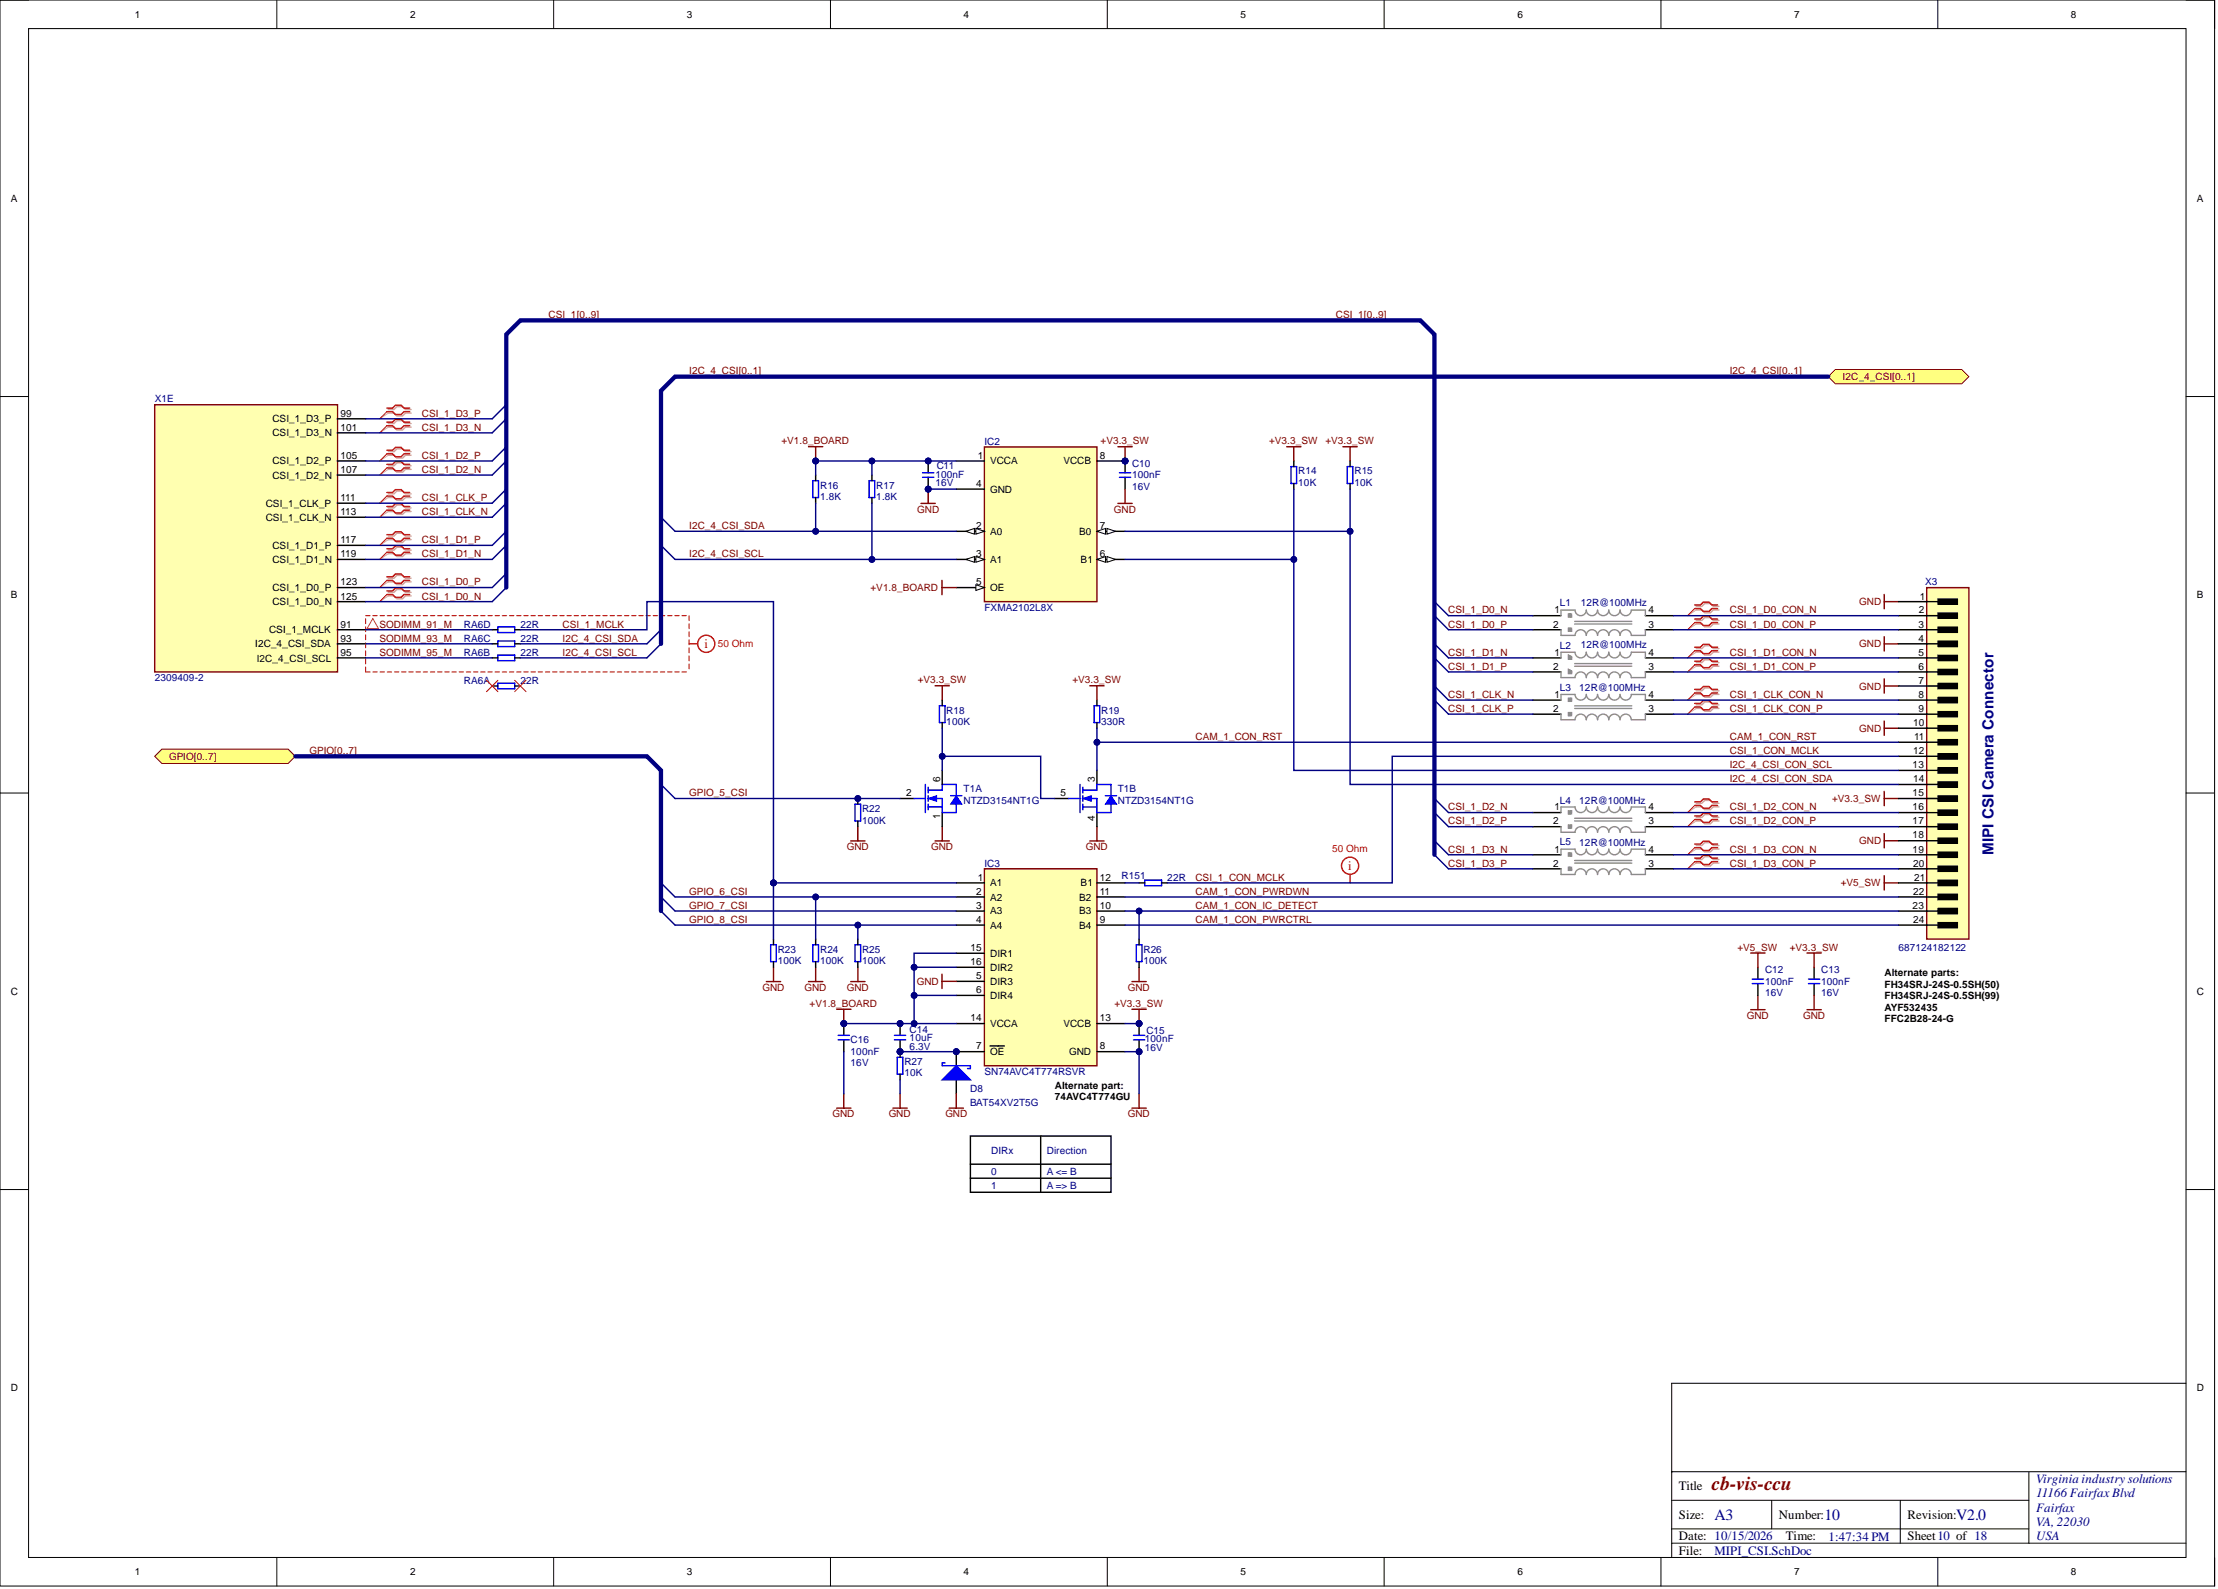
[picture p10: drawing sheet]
<svg xmlns="http://www.w3.org/2000/svg" width="393mm" height="282mm" viewBox="0 0 393 282" stroke-linecap="round" stroke-linejoin="round" font-family="sans-serif">
<defs><g id="words">
<text font-size="3.5" fill="#800000" x="303.6" y="264.4">cb-vis-ccu</text>
<g font-size="2.8" fill="#000080">
<text x="304.1" y="269.6">A3</text>
<text x="323.6" y="269.6">10</text>
<text x="346.9" y="269.6">V2.0</text>
</g>
<text font-size="2.7" fill="#000080" x="353.6" y="151.7" transform="rotate(-90 353.6 151.7)">MIPI CSI Camera Connector</text>
<g font-size="2.3" fill="#f00">
<text x="124.9" y="115">i</text>
<text x="239.1" y="154.4">i</text>
</g>
<g font-size="2.3" fill="#000080">
<text x="361.1" y="263.1">Virginia industrysolutions</text>
<text x="361.1" y="265.6">11166 FairfaxBlvd</text>
<text x="361.1" y="268.2">Fairfax</text>
<text x="304.1" y="275.8">MIPI_CSI.SchDoc</text>
<text x="324.2" y="273.4">1:47:34 PM</text>
<text x="361.1" y="270.7">VA, 22030</text>
<text x="361.1" y="273.2">USA</text>
</g>
<g font-size="2.3">
<text x="297.7" y="264.4">Title</text>
<text x="297.7" y="269.4">Size:</text>
<text x="315.5" y="269.4">Number:</text>
<text x="338.3" y="269.4">Revision:</text>
<text x="297.7" y="273.2">Date: 10/15/2026</text>
<text x="297.7" y="275.8">File:</text>
<text x="316.7" y="273.2">Time:</text>
<text x="338.3" y="273.2">Sheet10 of 18</text>
</g>
<g font-size="1.8">
<text x="23.9" y="3.1">1</text>
<text x="72.7" y="3.1">2</text>
<text x="121.8" y="3.1">3</text>
<text x="170.9" y="3.1">4</text>
<text x="220" y="3.1">5</text>
<text x="269.1" y="3.1">6</text>
<text x="318.2" y="3.1">7</text>
<text x="367.2" y="3.1">8</text>
<text x="1.9" y="35.8">A</text>
<text x="389.6" y="35.8">A</text>
<text x="48.3" y="74.9">CSI_1_D3_P</text>
<text x="48.3" y="77.4">CSI_1_D3_N</text>
<text x="60.4" y="73.9">99</text>
<text x="60.4" y="76.4">101</text>
<text x="48.3" y="82.4">CSI_1_D2_P</text>
<text x="60.4" y="81.4">105</text>
<text x="60.4" y="83.9">107</text>
<text x="173.4" y="81.4">1</text>
<text x="175.6" y="82.4">VCCA</text>
<text x="188.6" y="82.4">VCCB</text>
<text x="195" y="81.4">8</text>
<text x="47.1" y="89.9">CSI_1_CLK_P</text>
<text x="48.3" y="84.9">CSI_1_D2_N</text>
<text x="60.4" y="88.9">111</text>
<text x="173.1" y="86.4">4</text>
<text x="175.6" y="87.4">GND</text>
<text x="47.1" y="92.3">CSI_1_CLK_N</text>
<text x="60.4" y="91.3">113</text>
<text x="173.1" y="93.9">2</text>
<text x="175.6" y="94.9">A0</text>
<text x="191.4" y="94.9">B0</text>
<text x="195" y="93.9">7</text>
<text x="48.3" y="97.3">CSI_1_D1_P</text>
<text x="48.3" y="99.9">CSI_1_D1_N</text>
<text x="60.4" y="96.3">117</text>
<text x="60.4" y="98.9">119</text>
<text x="173.1" y="98.9">3</text>
<text x="175.6" y="99.9">A1</text>
<text x="191.6" y="99.9">B1</text>
<text x="195" y="98.9">6</text>
<text x="1.9" y="106.1">B</text>
<text x="48.3" y="104.9">CSI_1_D0_P</text>
<text x="48.3" y="107.4">CSI_1_D0_N</text>
<text x="60.4" y="103.8">123</text>
<text x="60.4" y="106.4">125</text>
<text x="173.1" y="103.8">5</text>
<text x="175.6" y="104.9">OE</text>
<text x="340.5" y="106.4">1</text>
<text x="389.6" y="106.1">B</text>
<text x="47.7" y="112.4">CSI_1_MCLK</text>
<text x="60.4" y="111.4">91</text>
<text x="60.4" y="113.8">93</text>
<text x="275.4" y="111.4">2</text>
<text x="275.7" y="108.8">1</text>
<text x="292.3" y="111.4">3</text>
<text x="292.3" y="108.8">4</text>
<text x="340.2" y="111.4">3</text>
<text x="340.2" y="113.8">4</text>
<text x="340.3" y="108.8">2</text>
<text x="45.3" y="114.8">I2C_4_CSI_SDA</text>
<text x="45.5" y="117.4">I2C_4_CSI_SCL</text>
<text x="60.4" y="116.3">95</text>
<text x="275.4" y="118.8">2</text>
<text x="275.7" y="116.3">1</text>
<text x="292.3" y="118.8">3</text>
<text x="292.3" y="116.3">4</text>
<text x="340.2" y="116.3">5</text>
<text x="340.2" y="118.8">6</text>
<text x="275.7" y="123.8">1</text>
<text x="292.3" y="123.8">4</text>
<text x="340.2" y="121.3">7</text>
<text x="340.2" y="123.8">8</text>
<text x="275.4" y="126.3">2</text>
<text x="292.3" y="126.3">3</text>
<text x="339.3" y="128.8">10</text>
<text x="339.5" y="131.3">11</text>
<text x="340.2" y="126.3">9</text>
<text x="339.2" y="136.3">13</text>
<text x="339.3" y="133.7">12</text>
<text x="160.7" y="141.3">2</text>
<text x="166.7" y="138.6" transform="rotate(-90 166.7 138.6)">6</text>
<text x="188.1" y="141.3">5</text>
<text x="194.2" y="138.6" transform="rotate(-90 194.2 138.6)">3</text>
<text x="275.7" y="143.7">1</text>
<text x="292.3" y="143.7">4</text>
<text x="339.2" y="141.3">15</text>
<text x="339.2" y="143.7">16</text>
<text x="339.3" y="138.7">14</text>
<text x="166.7" y="145.3" transform="rotate(-90 166.7 145.3)">1</text>
<text x="194.2" y="145.6" transform="rotate(-90 194.2 145.6)">4</text>
<text x="275.4" y="146.3">2</text>
<text x="292.3" y="146.3">3</text>
<text x="339.2" y="146.3">17</text>
<text x="339.2" y="148.7">18</text>
<text x="275.4" y="153.8">2</text>
<text x="275.7" y="151.2">1</text>
<text x="292.3" y="153.8">3</text>
<text x="292.3" y="151.2">4</text>
<text x="339.2" y="151.2">19</text>
<text x="339.3" y="153.8">20</text>
<text x="173.1" y="158.8">2</text>
<text x="173.1" y="161.2">3</text>
<text x="173.4" y="156.2">1</text>
<text x="175.6" y="157.2">A1</text>
<text x="175.6" y="159.8">A2</text>
<text x="191.4" y="159.8">B2</text>
<text x="191.6" y="157.2">B1</text>
<text x="195" y="161.2">10</text>
<text x="195" y="158.8">11</text>
<text x="195" y="156.2">12</text>
<text x="339.2" y="161.2">23</text>
<text x="339.3" y="158.8">22</text>
<text x="339.5" y="156.2">21</text>
<text x="173.1" y="163.7">4</text>
<text x="175.6" y="164.8">A4</text>
<text x="175.6" y="162.2">A3</text>
<text x="191.4" y="162.2">B3</text>
<text x="191.4" y="164.8">B4</text>
<text x="195" y="163.7">9</text>
<text x="339.3" y="163.7">24</text>
<text x="172.1" y="168.7">15</text>
<text x="172.1" y="171.2">16</text>
<text x="173.1" y="173.7">5</text>
<text x="175.6" y="169.7">DIR1</text>
<text x="175.6" y="172.2">DIR2</text>
<text x="334.2" y="173.2">Alternate parts:</text>
<text x="1.9" y="176.5">C</text>
<text x="173.1" y="176.2">6</text>
<text x="175.6" y="174.7">DIR3</text>
<text x="175.6" y="177.2">DIR4</text>
<text x="334.2" y="175.2">FH34SRJ-24S-0.5SH(50)</text>
<text x="334.2" y="177.3">FH34SRJ-24S-0.5SH(99)</text>
<text x="334.2" y="179.3">AYF532435</text>
<text x="389.6" y="176.5">C</text>
<text x="172.1" y="181.1">14</text>
<text x="175.6" y="182.2">VCCA</text>
<text x="188.6" y="182.2">VCCB</text>
<text x="195" y="181.1">13</text>
<text x="334.2" y="181.3">FFC2B28-24-G</text>
<text x="173.1" y="186.1">7</text>
<text x="175.6" y="187.1">OE</text>
<text x="189.6" y="187.1">GND</text>
<text x="195" y="186.1">8</text>
<text x="187.1" y="193.1">Alternate part:</text>
<text x="187.1" y="195.2">74AVC4T774GU</text>
<text x="1.9" y="246.8">D</text>
<text x="389.6" y="246.8">D</text>
<text x="23.9" y="279.4">1</text>
<text x="72.7" y="279.4">2</text>
<text x="121.8" y="279.4">3</text>
<text x="170.9" y="279.4">4</text>
<text x="220" y="279.4">5</text>
<text x="269.1" y="279.4">6</text>
<text x="318.2" y="279.4">7</text>
<text x="367.2" y="279.4">8</text>
</g>
<g font-size="1.8" fill="#800000">
<text x="97.3" y="56.4">CSI_1[0..9]</text>
<text x="236.9" y="56.4">CSI_1[0..9]</text>
<text x="122.2" y="66.4">I2C_4_CSI[0..1]</text>
<text x="306.8" y="66.4">I2C_4_CSI[0..1]</text>
<text x="326.8" y="67.4">I2C_4_CSI[0..1]</text>
<text x="74.8" y="76.4">CSI_1_D3_N</text>
<text x="74.8" y="73.9">CSI_1_D3_P</text>
<text x="74.8" y="83.9">CSI_1_D2_N</text>
<text x="74.8" y="81.4">CSI_1_D2_P</text>
<text x="138.6" y="78.8">+V1.8_BOARD</text>
<text x="195.2" y="78.8">+V3.3_SW</text>
<text x="225.1" y="78.8">+V3.3_SW</text>
<text x="235.1" y="78.8">+V3.3_SW</text>
<text x="74.8" y="88.9">CSI_1_CLK_P</text>
<text x="74.8" y="91.3">CSI_1_CLK_N</text>
<text x="122.2" y="93.9">I2C_4_CSI_SDA</text>
<text x="162.7" y="90.9">GND</text>
<text x="197.6" y="90.9">GND</text>
<text x="74.8" y="98.9">CSI_1_D1_N</text>
<text x="74.8" y="96.3">CSI_1_D1_P</text>
<text x="122.2" y="98.9">I2C_4_CSI_SCL</text>
<text x="74.8" y="106.4">CSI_1_D0_N</text>
<text x="74.8" y="103.8">CSI_1_D0_P</text>
<text x="154.4" y="104.9">+V1.8_BOARD</text>
<text x="329.7" y="107.4">GND</text>
<text x="67.3" y="111.4">SODIMM_91_M</text>
<text x="67.3" y="113.8">SODIMM_93_M</text>
<text x="99.7" y="113.8">I2C_4_CSI_SDA</text>
<text x="99.7" y="111.4">CSI_1_MCLK</text>
<text x="256.8" y="108.8">CSI_1_D0_N</text>
<text x="256.8" y="111.4">CSI_1_D0_P</text>
<text x="306.8" y="108.8">CSI_1_D0_CON_N</text>
<text x="306.8" y="111.4">CSI_1_D0_CON_P</text>
<text x="67.3" y="116.3">SODIMM_95_M</text>
<text x="99.7" y="116.3">I2C_4_CSI_SCL</text>
<text x="256.8" y="116.3">CSI_1_D1_N</text>
<text x="256.8" y="118.8">CSI_1_D1_P</text>
<text x="306.8" y="116.3">CSI_1_D1_CON_N</text>
<text x="306.8" y="118.8">CSI_1_D1_CON_P</text>
<text x="329.7" y="114.8">GND</text>
<text x="162.8" y="121.2">+V3.3_SW</text>
<text x="190.2" y="121.2">+V3.3_SW</text>
<text x="256.8" y="123.8">CSI_1_CLK_N</text>
<text x="306.8" y="123.8">CSI_1_CLK_CON_N</text>
<text x="329.7" y="122.3">GND</text>
<text x="212" y="131.3">CAM_1_CON_RST</text>
<text x="256.8" y="126.3">CSI_1_CLK_P</text>
<text x="306.8" y="131.3">CAM_1_CON_RST</text>
<text x="306.8" y="126.3">CSI_1_CLK_CON_P</text>
<text x="329.7" y="129.8">GND</text>
<text x="30" y="134.8">GPIO[0..7]</text>
<text x="54.9" y="133.7">GPIO[0..7]</text>
<text x="306.8" y="136.3">I2C_4_CSI_CON_SCL</text>
<text x="306.8" y="133.7">CSI_1_CON_MCLK</text>
<text x="122.2" y="141.3">GPIO_5_CSI</text>
<text x="256.8" y="143.7">CSI_1_D2_N</text>
<text x="306.8" y="138.7">I2C_4_CSI_CON_SDA</text>
<text x="306.8" y="143.7">CSI_1_D2_CON_N</text>
<text x="324.9" y="142.3">+V3.3_SW</text>
<text x="256.8" y="146.3">CSI_1_D2_P</text>
<text x="306.8" y="146.3">CSI_1_D2_CON_P</text>
<text x="329.7" y="149.7">GND</text>
<text x="150.2" y="150.8">GND</text>
<text x="165.1" y="150.8">GND</text>
<text x="192.6" y="150.8">GND</text>
<text x="256.8" y="151.2">CSI_1_D3_N</text>
<text x="256.8" y="153.8">CSI_1_D3_P</text>
<text x="306.8" y="151.2">CSI_1_D3_CON_N</text>
<text x="306.8" y="153.8">CSI_1_D3_CON_P</text>
<text x="122.2" y="158.8">GPIO_6_CSI</text>
<text x="122.2" y="161.2">GPIO_7_CSI</text>
<text x="212" y="156.2">CSI_1_CON_MCLK</text>
<text x="212" y="158.8">CAM_1_CON_PWRDWN</text>
<text x="212" y="161.2">CAM_1_CON_IC_DETECT</text>
<text x="326.4" y="157.2">+V5_SW</text>
<text x="122.2" y="163.7">GPIO_8_CSI</text>
<text x="212" y="163.7">CAM_1_CON_PWRCTRL</text>
<text x="308.1" y="168.6">+V5_SW</text>
<text x="317.4" y="168.6">+V3.3_SW</text>
<text x="135.2" y="175.7">GND</text>
<text x="142.7" y="175.7">GND</text>
<text x="143.6" y="178.6">+V1.8_BOARD</text>
<text x="150.2" y="175.7">GND</text>
<text x="162.6" y="174.7">GND</text>
<text x="197.6" y="178.6">+V3.3_SW</text>
<text x="200" y="175.7">GND</text>
<text x="309.8" y="180.7">GND</text>
<text x="319.8" y="180.7">GND</text>
<text x="147.6" y="198.2">GND</text>
<text x="157.6" y="198.2">GND</text>
<text x="167.7" y="198.2">GND</text>
<text x="200" y="198.2">GND</text>
</g>
<g font-size="1.8" fill="#000080">
<text x="27.4" y="71.4">X1E</text>
<text x="166.1" y="83.2">C11</text>
<text x="174.6" y="78.9">IC2</text>
<text x="200.8" y="82.8">C10</text>
<text x="145.4" y="86.7">R16</text>
<text x="145.4" y="88.7">1.8K</text>
<text x="155.4" y="86.7">R17</text>
<text x="155.4" y="88.7">1.8K</text>
<text x="165.9" y="84.8">100nF</text>
<text x="165.9" y="86.3">16V</text>
<text x="200.8" y="84.8">100nF</text>
<text x="200.8" y="86.9">16V</text>
<text x="230.2" y="84.2">R14</text>
<text x="230.2" y="86.2">10K</text>
<text x="240.2" y="84.2">R15</text>
<text x="240.2" y="86.2">10K</text>
<text x="276.6" y="107.6">L1</text>
<text x="280.3" y="107.6">12R@100MHz</text>
<text x="341.4" y="103.8">X3</text>
<text x="82.3" y="111.4">RA6D</text>
<text x="82.3" y="113.8">RA6C</text>
<text x="92.3" y="111.4">22R</text>
<text x="92.3" y="113.8">22R</text>
<text x="174.6" y="108.4">FXMA2102L8X</text>
<text x="82.3" y="116.3">RA6B</text>
<text x="92.3" y="116.3">22R</text>
<text x="276.6" y="115.1">L2</text>
<text x="280.3" y="114.9">12R@100MHz</text>
<text x="27.4" y="120.8">2309409-2</text>
<text x="82.3" y="121.3">RA6A</text>
<text x="92.3" y="121.3">22R</text>
<text x="276.6" y="122.5">L3</text>
<text x="280.1" y="122.5">12R@100MHz</text>
<text x="167.8" y="126.6">R18</text>
<text x="167.8" y="128.6">100K</text>
<text x="195.3" y="126.6">R19</text>
<text x="195.3" y="128.6">330R</text>
<text x="170.9" y="142.5">NTZD3154NT1G</text>
<text x="170.9" y="140.5">T1A</text>
<text x="198.2" y="142.5">NTZD3154NT1G</text>
<text x="198.2" y="140.5">T1B</text>
<text x="276.6" y="142.5">L4</text>
<text x="280.1" y="142.5">12R@100MHz</text>
<text x="152.9" y="144.1">R22</text>
<text x="152.9" y="146.1">100K</text>
<text x="276.6" y="150">L5</text>
<text x="174.6" y="153.8">IC3</text>
<text x="198.9" y="156">R151</text>
<text x="280.1" y="150.1">12R@100MHz</text>
<text x="207" y="156.2">22R</text>
<text x="137.9" y="169">R23</text>
<text x="137.9" y="171">100K</text>
<text x="145.4" y="169">R24</text>
<text x="145.4" y="171">100K</text>
<text x="152.9" y="169">R25</text>
<text x="152.9" y="171">100K</text>
<text x="202.8" y="169">R26</text>
<text x="202.8" y="171">100K</text>
<text x="313" y="172.6">C12</text>
<text x="323" y="172.6">C13</text>
<text x="336.7" y="168.7">687124182122</text>
<text x="313" y="174.6">100nF</text>
<text x="313" y="176.7">16V</text>
<text x="323" y="174.6">100nF</text>
<text x="323" y="176.7">16V</text>
<text x="150.8" y="185">C16</text>
<text x="161.3" y="184.7">10uF</text>
<text x="161.3" y="183.2">C14</text>
<text x="203" y="184.9">100nF</text>
<text x="203.3" y="183.3">C15</text>
<text x="150.8" y="187.1">100nF</text>
<text x="150.8" y="189.1">16V</text>
<text x="160.4" y="188.9">R27</text>
<text x="160.4" y="190.9">10K</text>
<text x="161.3" y="186.2">6.3V</text>
<text x="174.6" y="190.7">SN74AVC4T774RSVR</text>
<text x="203" y="186.4">16V</text>
<text x="172" y="196.2">BAT54XV2T5G</text>
<text x="172" y="193.6">D8</text>
<text x="175.8" y="208.4">0</text>
<text x="175.8" y="204.7">DIRx</text>
<text x="185.6" y="204.7">Direction</text>
<text x="185.6" y="208.4">A &lt;= B</text>
<text x="175.8" y="211">1</text>
<text x="185.6" y="211">A =&gt; B</text>
</g>
<g font-size="1.8" fill="#f00">
<text x="127.3" y="114.8">50 Ohm</text>
<text x="236.2" y="151.2">50 Ohm</text>
</g>
</g></defs>
<g fill="none" stroke="#000" stroke-width=".18">
<path d="M0 0h392.7v281.3h-392.7zM0 0h5.1M5.1 5.1h382.6v271.2h-382.6zM49.1 0v5.1M98.2 0v5.1M147.3 0v5.1M196.4 0v5.1M245.5 0v5.1M294.6 0v5.1M343.7 0v5.1M387.7 0h5v5.1M0 70.3h5.1"/>
<path d="M387.7 70.3h5M0 140.7h5.1M387.7 140.7h5M0 211h5.1M387.7 211h5M387.7 245.4h-91.2v30.9M49.1 276.3v5M98.2 276.3v5M147.3 276.3v5M196.4 276.3v5M245.5 276.3v5M294.6 276.3v5"/>
<path d="M296.5 261.1h.1M296.5 261.1h91.2M296.5 266.1h63.3M296.5 273.7h91.2M296.5 271.2h63.3M314.2 266.1v5.1M337 266.1v7.6M343.7 276.3v5M359.8 261.1v12.6M392.7 276.3v5"/>
</g>
<path d="M27.4 71.8h32.5v47.4h-32.5z" fill-rule="evenodd" fill="#ffffb0"/>
<path d="M27.4 71.8h32.5v47.4h-32.5zM334.2 147.9v2.5M334.2 149.1h2.5M310.5 179.1h2.5M311.7 176.6v2.5" fill="none" stroke="#800000" stroke-width=".25"/>
<g fill="none" stroke="#000" stroke-width=".25">
<path d="M59.9 74.3h4.9M59.9 76.8h4.9M59.9 81.8h4.9M59.9 84.3h4.9M59.9 89.3h4.9M59.9 91.8h4.9M59.9 96.7h4.9M59.9 99.2h4.9M59.9 111.7h4.9M59.9 114.2h4.9M59.9 116.7h4.9M59.9 104.2h4.9"/>
<path d="M59.9 106.7h4.9"/>
</g>
<circle cx="199.5" cy="81.8" r=".51" fill="#000080"/>
<circle cx="199.5" cy="81.8" r=".51" fill="none" stroke="#000080" stroke-width=".18"/>
<path d="M199.5 81.8v2.1M199.5 84.7v2.1" fill="none" stroke="#000" stroke-width=".25"/>
<circle cx="199.5" cy="81.8" r=".51" fill="#000080"/>
<circle cx="199.5" cy="81.8" r=".51" fill="none" stroke="#000080" stroke-width=".18"/>
<path d="M198.5 84.7h2M198.5 83.9h2" fill="none" stroke="#00f" stroke-width=".25"/>
<path d="M198.3 89.3h2.5M199.5 86.8v2.5" fill="none" stroke="#800000" stroke-width=".25"/>
<circle cx="164.6" cy="86.8" r=".51" fill="#000080"/>
<circle cx="164.6" cy="86.8" r=".51" fill="none" stroke="#000080" stroke-width=".18"/>
<circle cx="164.6" cy="81.8" r=".51" fill="#000080"/>
<circle cx="164.6" cy="81.8" r=".51" fill="none" stroke="#000080" stroke-width=".18"/>
<path d="M164.6 84.7v2.1" fill="none" stroke="#000" stroke-width=".25"/>
<circle cx="164.6" cy="86.8" r=".51" fill="#000080"/>
<circle cx="164.6" cy="86.8" r=".51" fill="none" stroke="#000080" stroke-width=".18"/>
<path d="M164.6 81.8v2.1" fill="none" stroke="#000" stroke-width=".25"/>
<circle cx="164.6" cy="81.8" r=".51" fill="#000080"/>
<circle cx="164.6" cy="81.8" r=".51" fill="none" stroke="#000080" stroke-width=".18"/>
<path d="M163.6 84.7h2M163.6 83.9h2" fill="none" stroke="#00f" stroke-width=".25"/>
<path d="M163.3 89.3h2.6M164.6 86.8v2.5" fill="none" stroke="#800000" stroke-width=".25"/>
<circle cx="164.6" cy="86.8" r=".51" fill="#000080"/>
<circle cx="164.6" cy="86.8" r=".51" fill="none" stroke="#000080" stroke-width=".18"/>
<circle cx="199.5" cy="81.8" r=".51" fill="#000080"/>
<circle cx="199.5" cy="81.8" r=".51" fill="none" stroke="#000080" stroke-width=".18"/>
<path d="M174.6 79.3h19.9v27.4h-19.9z" fill-rule="evenodd" fill="#ffffb0"/>
<path d="M174.6 79.3h19.9v27.4h-19.9z" fill="none" stroke="#800000" stroke-width=".25"/>
<path d="M169.6 86.8h5M169.6 81.8h5M169.6 94.3h5" fill="none" stroke="#000" stroke-width=".25"/>
<path d="M173.1 93.7l1.5 .6-1.5 .5z" fill="#f8fcff"/>
<path d="M173.1 93.7l1.5 .6-1.5 .5z" fill="none" stroke="#000" stroke-width=".18"/>
<path d="M171.3 94.2l1.5-.5v1.1z" fill="#f8fcff"/>
<path d="M171.3 94.3l1.5-.6v1.1z" fill="none" stroke="#000" stroke-width=".18"/>
<path d="M169.6 104.2h5" fill="none" stroke="#000" stroke-width=".25"/>
<path d="M173.1 103.7l1.5 .5-1.5 .5z" fill="#f8fcff"/>
<path d="M173.1 103.7l1.5 .5-1.5 .5z" fill="none" stroke="#000" stroke-width=".18"/>
<path d="M169.6 99.2h5" fill="none" stroke="#000" stroke-width=".25"/>
<path d="M173.1 98.7l1.5 .5-1.5 .5z" fill="#f8fcff"/>
<path d="M173.1 98.7l1.5 .5-1.5 .5z" fill="none" stroke="#000" stroke-width=".18"/>
<path d="M171.3 99.2l1.5-.5v1z" fill="#f8fcff"/>
<path d="M171.3 99.2l1.5-.5v1z" fill="none" stroke="#000" stroke-width=".18"/>
<path d="M194.5 99.2h5" fill="none" stroke="#000" stroke-width=".25"/>
<path d="M194.5 99.2l1.6-.5v1z" fill="#f8fcff"/>
<path d="M194.5 99.2l1.6-.5v1z" fill="none" stroke="#000" stroke-width=".18"/>
<path d="M196.3 98.7l1.5 .5-1.5 .5z" fill="#f8fcff"/>
<path d="M196.3 98.7l1.5 .5-1.5 .5z" fill="none" stroke="#000" stroke-width=".18"/>
<path d="M194.5 94.3h5" fill="none" stroke="#000" stroke-width=".25"/>
<path d="M194.5 94.3l1.6-.6v1.1z" fill="#f8fcff"/>
<path d="M194.5 94.3l1.6-.6v1.1z" fill="none" stroke="#000" stroke-width=".18"/>
<path d="M196.3 93.7l1.5 .6-1.5 .5z" fill="#f8fcff"/>
<path d="M196.3 93.7l1.5 .6-1.5 .5z" fill="none" stroke="#000" stroke-width=".18"/>
<path d="M194.5 81.8h5" fill="none" stroke="#000" stroke-width=".25"/>
<circle cx="199.5" cy="81.8" r=".51" fill="#000080"/>
<circle cx="199.5" cy="81.8" r=".51" fill="none" stroke="#000080" stroke-width=".18"/>
<g fill="none" stroke="#800000" stroke-width=".25">
<path d="M198.3 79.2h2.5M199.5 79.2v2.6M334.2 105.5v2.5M334.2 112.9v2.6M334.2 114.2h2.5M334.2 106.7h2.5M334.2 120.4v2.6M334.2 127.9v2.5M334.2 129.2h2.5M334.2 121.7h2.5M334.2 155.3v2.6M334.2 156.6h2.5"/>
<path d="M310.5 169.1h2.5M311.7 169.1v2.5M320.5 169.1h2.5M320.5 179.1h2.5M321.7 169.1v2.5M321.7 176.6v2.5"/>
</g>
<g fill="none" stroke="#000080" stroke-width=".25">
<path d="M89.8 79.3l-2.5 2.5M89.8 71.8l-2.5 2.5M89.8 74.3l-2.5 2.5M89.8 96.7l-2.5 2.5M89.8 94.2l-2.5 2.5M89.8 89.3l-2.5 2.5M89.8 86.8l-2.5 2.5M89.8 81.8l-2.5 2.5M117.2 96.7l2.5 2.5M117.2 91.8l2.5 2.4M89.8 104.2l-2.5 2.5M89.8 101.7l-2.5 2.5"/>
<path d="M117.2 114.2l-2.5 2.5M117.2 111.7l-2.5 2.5M254.4 106.7l2.5 2.5M254.4 109.2l2.5 2.5M254.4 114.2l2.5 2.5M254.4 116.7l2.5 2.5M254.4 121.7l2.5 2.5M254.4 124.2l2.5 2.5M254.4 141.6l2.5 2.5M254.4 144.1l2.5 2.5M254.4 149.1l2.5 2.5M254.4 151.6l2.5 2.5"/>
</g>
<path d="M68.9 72.6h1l.5-.5h1l.5 .5h1M68.9 73.3h1l.5 .5h1l.5-.5h1" fill="none" stroke="#d0a3a3" stroke-width=".25"/>
<path d="M68.9 73.3l-1.6 1" fill="none" stroke="#d0a3a3" stroke-width=".18"/>
<path d="M68.6 72.4h1l.5-.5h1l.5 .5h1.1M68.6 73h1l.5 .5h1l.5-.5h1.1" fill="none" stroke="#f00" stroke-width=".25"/>
<path d="M68.6 73l-1.3 1.3" fill="none" stroke="#f00" stroke-width=".18"/>
<path d="M311.7 171.6v2.1M311.7 174.5v2.1M321.7 171.6v2.1M321.7 174.5v2.1" fill="none" stroke="#000" stroke-width=".25"/>
<path d="M310.8 174.5h2M310.8 173.7h2M320.7 174.5h2M320.7 173.7h2" fill="none" stroke="#00f" stroke-width=".25"/>
<circle cx="199.5" cy="81.8" r=".51" fill="#000080"/>
<circle cx="199.5" cy="81.8" r=".51" fill="none" stroke="#000080" stroke-width=".18"/>
<path d="M228.2 79.2h2.5M229.5 79.2v2.6M238.2 79.2h2.5M239.4 79.2v2.6" fill="none" stroke="#800000" stroke-width=".25"/>
<path d="M325.5 65.5h22.4l1.3 1.3-1.3 1.3h-22.4l-1.3-1.3z" fill-rule="evenodd" fill="#ffff80"/>
<path d="M325.5 65.5h22.4l1.3 1.3-1.3 1.3h-22.4l-1.3-1.3z" fill="none" stroke="#800000" stroke-width=".18"/>
<path d="M174.6 154.1h19.9v34.9h-19.9z" fill-rule="evenodd" fill="#ffffb0"/>
<path d="M174.6 154.1h19.9v34.9h-19.9z" fill="none" stroke="#800000" stroke-width=".25"/>
<g fill="none" stroke="#000" stroke-width=".25">
<path d="M169.6 156.6h5M169.6 159.1h5M194.5 156.6h5M194.5 159.1h5M169.6 164.1h5M169.6 161.6h5M169.6 169.1h5M169.6 171.6h5M169.6 174.1h5M169.6 176.6h5M194.5 164.1h5M194.5 161.6h5"/>
<path d="M169.6 181.6h5M169.6 186.6h5M175.6 185.5h2.5M194.5 181.6h5M194.5 186.6h5"/>
</g>
<circle cx="149.6" cy="181.6" r=".51" fill="#000080"/>
<circle cx="149.6" cy="181.6" r=".51" fill="none" stroke="#000080" stroke-width=".18"/>
<path d="M149.6 181.6v2.1M149.6 184.5v2.1" fill="none" stroke="#000" stroke-width=".25"/>
<circle cx="149.6" cy="181.6" r=".51" fill="#000080"/>
<circle cx="149.6" cy="181.6" r=".51" fill="none" stroke="#000080" stroke-width=".18"/>
<path d="M148.6 184.5h2M148.6 183.7h2" fill="none" stroke="#00f" stroke-width=".25"/>
<circle cx="169.6" cy="186.6" r=".51" fill="#000080"/>
<circle cx="169.6" cy="186.6" r=".51" fill="none" stroke="#000080" stroke-width=".18"/>
<path d="M169.6 186.6v2.4M169.6 191.5v2.5" fill="none" stroke="#000" stroke-width=".25"/>
<circle cx="169.6" cy="186.6" r=".51" fill="#000080"/>
<circle cx="169.6" cy="186.6" r=".51" fill="none" stroke="#000080" stroke-width=".18"/>
<path d="M169.6 189l2.5 2.5h-5z" fill="#00f"/>
<path d="M167.6 188.5h-.5v.5h5v.6h-.5M169.6 189l2.5 2.5h-5z" fill="none" stroke="#00f" stroke-width=".25"/>
<circle cx="202" cy="186.6" r=".51" fill="#000080"/>
<circle cx="202" cy="186.6" r=".51" fill="none" stroke="#000080" stroke-width=".18"/>
<circle cx="202" cy="181.6" r=".51" fill="#000080"/>
<circle cx="202" cy="181.6" r=".51" fill="none" stroke="#000080" stroke-width=".18"/>
<path d="M202 184.5v2.1" fill="none" stroke="#000" stroke-width=".25"/>
<circle cx="202" cy="186.6" r=".51" fill="#000080"/>
<circle cx="202" cy="186.6" r=".51" fill="none" stroke="#000080" stroke-width=".18"/>
<path d="M202 181.6v2.1" fill="none" stroke="#000" stroke-width=".25"/>
<circle cx="202" cy="181.6" r=".51" fill="#000080"/>
<circle cx="202" cy="181.6" r=".51" fill="none" stroke="#000080" stroke-width=".18"/>
<path d="M201 184.5h2M201 183.7h2" fill="none" stroke="#00f" stroke-width=".25"/>
<path d="M28.7 132.9h22.4l1.3 1.3-1.3 1.2h-22.4l-1.3-1.2z" fill-rule="evenodd" fill="#ffff80"/>
<path d="M28.7 132.9h22.4l1.3 1.3-1.3 1.2h-22.4l-1.3-1.2z" fill="none" stroke="#800000" stroke-width=".18"/>
<g fill="none" stroke="#800000" stroke-width=".25">
<path d="M135.9 174.1h2.5M137.2 171.6v2.5M143.4 174.1h2.5M144.7 171.6v2.5M150.9 174.1h2.5M152.1 171.6v2.5M167.1 172.8v2.5M167.1 174.1h2.5M200.7 174.1h2.6M202 171.6v2.5M148.4 196.6h2.5M149.6 194v2.6"/>
<path d="M168.3 196.6h2.6M169.6 194v2.6M200.7 196.6h2.6M202 194v2.6"/>
</g>
<path d="M117.2 159.1l2.5 2.5M117.2 156.6l2.5 2.5M117.2 161.6l2.5 2.5" fill="none" stroke="#000080" stroke-width=".25"/>
<path d="M229 82.8h.9v3h-.9zM238.9 82.8h1v3h-1z" fill="none" stroke="#00f" stroke-width=".25"/>
<path d="M229.5 81.8v1M229.5 85.8v1M239.4 81.8v1M239.4 85.8v1" fill="none" stroke="#000" stroke-width=".25"/>
<circle cx="159.6" cy="186.6" r=".51" fill="#000080"/>
<circle cx="159.6" cy="186.6" r=".51" fill="none" stroke="#000080" stroke-width=".18"/>
<path d="M159.1 187.6h1v2.9h-1z" fill="none" stroke="#00f" stroke-width=".25"/>
<path d="M159.6 186.6v1M159.6 190.5v1" fill="none" stroke="#000" stroke-width=".25"/>
<circle cx="159.6" cy="186.6" r=".51" fill="#000080"/>
<circle cx="159.6" cy="186.6" r=".51" fill="none" stroke="#000080" stroke-width=".18"/>
<path d="M144.2 85.3h1v3h-1zM154.1 85.3h1v3h-1z" fill="none" stroke="#00f" stroke-width=".25"/>
<g fill="none" stroke="#000" stroke-width=".25">
<path d="M144.7 84.3v1M144.7 88.3v1M154.6 84.3v1M154.6 88.3v1M271.8 109.2h5M271.8 111.7h5M271.8 116.7h5M271.8 119.2h5M291.8 109.2h5M291.8 111.7h5M291.8 116.7h5M291.8 119.2h5"/>
<path d="M271.8 124.2h5M271.8 126.7h5M291.8 124.2h5M291.8 126.7h5M271.8 144.1h5M271.8 146.6h5M271.8 151.6h5M271.8 154.1h5M291.8 144.1h5M291.8 146.6h5M291.8 151.6h5M291.8 154.1h5"/>
<path d="M172.1 201.5h24.9v10h-24.9zM172.1 206.5h24.9M172.1 209h24.9M184.6 201.5v10"/>
</g>
<g fill="none" stroke="#d0a3a3" stroke-width=".25">
<path d="M68.9 75.1h1l.5-.5h1l.5 .5h1M68.9 75.8h1l.5 .5h1l.5-.5h1M68.9 80.1h1l.5-.5h1l.5 .5h1M68.9 80.8h1l.5 .5h1l.5-.5h1M68.9 82.6h1l.5-.5h1l.5 .5h1M68.9 83.3h1l.5 .5h1l.5-.5h1M68.9 87.6h1l.5-.5h1l.5 .5h1M68.9 88.2h1l.5 .6h1l.5-.6h1M68.9 90.1h1l.5-.5h1l.5 .5h1M68.9 90.7h1l.5 .5h1l.5-.5h1M68.9 95.1h1l.5-.5h1l.5 .5h1M68.9 95.7h1l.5 .5h1l.5-.5h1"/>
<path d="M68.9 97.6h1l.5-.5h1l.5 .5h1M68.9 98.2h1l.5 .5h1l.5-.5h1M68.9 102.6h1l.5-.5h1l.5 .5h1M68.9 103.2h1l.5 .5h1l.5-.5h1M68.9 105.1h1l.5-.5h1l.5 .5h1M68.9 105.7h1l.5 .5h1l.5-.5h1M300.8 107.6h1l.5-.5h1l.5 .5h1.1M300.8 108.2h1l.5 .5h1l.5-.5h1.1M300.8 110.1h1l.5-.5h1l.5 .5h1.1M300.8 110.7h1l.5 .5h1l.5-.5h1.1M300.8 115.1h1l.5-.6h1l.5 .6h1.1M300.8 115.7h1l.5 .5h1l.5-.5h1.1"/>
<path d="M300.8 117.5h1l.5-.5h1l.5 .5h1.1M300.8 118.2h1l.5 .5h1l.5-.5h1.1M300.8 122.5h1l.5-.5h1l.5 .5h1.1M300.8 123.2h1l.5 .5h1l.5-.5h1.1M300.8 125h1l.5-.5h1l.5 .5h1.1M300.8 125.7h1l.5 .5h1l.5-.5h1.1M300.8 142.5h1l.5-.5h1l.5 .5h1.1M300.8 143.1h1l.5 .5h1l.5-.5h1.1M300.8 145h1l.5-.5h1l.5 .5h1.1M300.8 145.6h1l.5 .5h1l.5-.5h1.1M300.8 150h1l.5-.5h1l.5 .5h1.1M300.8 150.6h1l.5 .5h1l.5-.5h1.1"/>
<path d="M300.8 152.5h1l.5-.5h1l.5 .5h1.1M300.8 153.1h1l.5 .5h1l.5-.5h1.1"/>
</g>
<g fill="none" stroke="#d0a3a3" stroke-width=".18">
<path d="M68.9 75.8l-1.6 1M68.9 80.8l-1.6 1M68.9 83.3l-1.6 1M68.9 88.2l-1.6 1.1M68.9 90.7l-1.6 1.1M68.9 95.7l-1.6 1M68.9 98.2l-1.6 1M68.9 103.2l-1.6 1M68.9 105.7l-1.6 1M300.8 108.2l-1.5 1M300.8 110.7l-1.5 1M300.8 115.7l-1.5 1"/>
<path d="M300.8 118.2l-1.5 1M300.8 123.2l-1.5 1M300.8 125.7l-1.5 1M300.8 143.1l-1.5 1M300.8 145.6l-1.5 1M300.8 150.6l-1.5 1M300.8 153.1l-1.5 1"/>
</g>
<g fill="none" stroke="#f00" stroke-width=".25">
<path d="M68.6 74.9h1l.5-.5h1l.5 .5h1.1M68.6 75.5h1l.5 .5h1l.5-.5h1.1M68.6 79.9h1l.5-.5h1l.5 .5h1.1M68.6 80.5h1l.5 .5h1l.5-.5h1.1M68.6 82.4h1l.5-.5h1l.5 .5h1.1M68.6 83h1l.5 .5h1l.5-.5h1.1M68.6 87.4h1l.5-.5h1l.5 .5h1.1M68.6 88h1l.5 .5h1l.5-.5h1.1M68.6 89.9h1l.5-.6h1l.5 .6h1.1M68.6 90.5h1l.5 .5h1l.5-.5h1.1M68.6 94.8h1l.5-.5h1l.5 .5h1.1M68.6 95.5h1l.5 .5h1l.5-.5h1.1"/>
<path d="M68.6 97.3h1l.5-.5h1l.5 .5h1.1M68.6 98h1l.5 .5h1l.5-.5h1.1M68.6 102.3h1l.5-.5h1l.5 .5h1.1M68.6 103h1l.5 .5h1l.5-.5h1.1M68.6 104.8h1l.5-.5h1l.5 .5h1.1M68.6 105.5h1l.5 .5h1l.5-.5h1.1M300.5 107.3h1.1l.5-.5h1l.5 .5h1M300.5 107.9h1.1l.5 .6h1l.5-.6h1M300.5 109.8h1.1l.5-.5h1l.5 .5h1M300.5 110.4h1.1l.5 .5h1l.5-.5h1M300.5 114.8h1.1l.5-.5h1l.5 .5h1M300.5 115.4h1.1l.5 .5h1l.5-.5h1"/>
<path d="M300.5 117.3h1.1l.5-.5h1l.5 .5h1M300.5 117.9h1.1l.5 .5h1l.5-.5h1M300.5 122.3h1.1l.5-.5h1l.5 .5h1M300.5 122.9h1.1l.5 .5h1l.5-.5h1M300.5 124.8h1.1l.5-.5h1l.5 .5h1M300.5 125.4h1.1l.5 .5h1l.5-.5h1M300.5 142.2h1.1l.5-.5h1l.5 .5h1M300.5 142.9h1.1l.5 .5h1l.5-.5h1M300.5 144.7h1.1l.5-.5h1l.5 .5h1M300.5 145.4h1.1l.5 .5h1l.5-.5h1M300.5 149.7h1.1l.5-.5h1l.5 .5h1M300.5 150.4h1.1l.5 .5h1l.5-.5h1"/>
<path d="M300.5 152.2h1.1l.5-.5h1l.5 .5h1M300.5 152.9h1.1l.5 .5h1l.5-.5h1"/>
</g>
<g fill="none" stroke="#f00" stroke-width=".18">
<path d="M68.6 75.5l-1.3 1.3M68.6 80.5l-1.3 1.3M68.6 83l-1.3 1.3M68.6 88l-1.3 1.3M68.6 90.5l-1.3 1.3M68.6 95.5l-1.3 1.2M68.6 98l-1.3 1.2M68.6 103l-1.3 1.2M68.6 105.5l-1.3 1.2M300.5 107.9l-1.2 1.3M300.5 110.4l-1.2 1.3M300.5 115.4l-1.2 1.3"/>
<path d="M300.5 117.9l-1.2 1.3M300.5 122.9l-1.2 1.3M300.5 125.4l-1.2 1.3M300.5 142.9l-1.2 1.2M300.5 145.4l-1.2 1.2M300.5 150.4l-1.2 1.2M300.5 152.9l-1.2 1.2"/>
</g>
<g fill="none" stroke="#909090" stroke-width=".25">
<path d="M276.8 109.2v-1h2.5a1 1 0 0 0 1 1 1 1 0 0 0 1-1 1 1 0 0 0 1 1 1 1 0 0 0 1-1 1 1 0 0 0 1 1 1 1 0 0 0 1-1 1 1 0 0 0 1 1 1 1 0 0 0 1-1 1 1 0 0 0 1 1 1 1 0 0 0 1-1h2.5v1M276.8 111.7v1h2.5a1 1 0 0 1 1-1 1 1 0 0 1 1 1 1 1 0 0 1 1-1 1 1 0 0 1 1 1 1 1 0 0 1 1-1 1 1 0 0 1 1 1 1 1 0 0 1 1-1 1 1 0 0 1 1 1 1 1 0 0 1 1-1 1 1 0 0 1 1 1h2.5v-1M276.8 116.7v-1h2.5a1 1 0 0 0 1 1 1 1 0 0 0 1-1 1 1 0 0 0 1 1 1 1 0 0 0 1-1 1 1 0 0 0 1 1 1 1 0 0 0 1-1 1 1 0 0 0 1 1 1 1 0 0 0 1-1 1 1 0 0 0 1 1 1 1 0 0 0 1-1h2.5v1M276.8 119.2v1h2.5a1 1 0 0 1 1-1 1 1 0 0 1 1 1 1 1 0 0 1 1-1 1 1 0 0 1 1 1 1 1 0 0 1 1-1 1 1 0 0 1 1 1 1 1 0 0 1 1-1 1 1 0 0 1 1 1 1 1 0 0 1 1-1 1 1 0 0 1 1 1h2.5v-1M279.3 110.2h10.1M279.3 110.7h10.1M279.3 117.7h10.1M279.3 118.2h10.1M276.8 124.2v-1h2.5a1 1 0 0 0 1 1 1 1 0 0 0 1-1 1 1 0 0 0 1 1 1 1 0 0 0 1-1 1 1 0 0 0 1 1 1 1 0 0 0 1-1 1 1 0 0 0 1 1 1 1 0 0 0 1-1 1 1 0 0 0 1 1 1 1 0 0 0 1-1h2.5v1M276.8 126.7v1h2.5a1 1 0 0 1 1-1 1 1 0 0 1 1 1 1 1 0 0 1 1-1 1 1 0 0 1 1 1 1 1 0 0 1 1-1 1 1 0 0 1 1 1 1 1 0 0 1 1-1 1 1 0 0 1 1 1 1 1 0 0 1 1-1 1 1 0 0 1 1 1h2.5v-1M279.3 125.2h10.1M279.3 125.7h10.1"/>
<path d="M276.8 144.1v-1h2.5a1 1 0 0 0 1 1 1 1 0 0 0 1-1 1 1 0 0 0 1 1 1 1 0 0 0 1-1 1 1 0 0 0 1 1 1 1 0 0 0 1-1 1 1 0 0 0 1 1 1 1 0 0 0 1-1 1 1 0 0 0 1 1 1 1 0 0 0 1-1h2.5v1M276.8 146.6v1h2.5a1 1 0 0 1 1-1 1 1 0 0 1 1 1 1 1 0 0 1 1-1 1 1 0 0 1 1 1 1 1 0 0 1 1-1 1 1 0 0 1 1 1 1 1 0 0 1 1-1 1 1 0 0 1 1 1 1 1 0 0 1 1-1 1 1 0 0 1 1 1h2.5v-1M276.8 151.6v-1h2.5a1 1 0 0 0 1 1 1 1 0 0 0 1-1 1 1 0 0 0 1 1 1 1 0 0 0 1-1 1 1 0 0 0 1 1 1 1 0 0 0 1-1 1 1 0 0 0 1 1 1 1 0 0 0 1-1 1 1 0 0 0 1 1 1 1 0 0 0 1-1h2.5v1M276.8 154.1v1h2.5a1 1 0 0 1 1-1 1 1 0 0 1 1 1 1 1 0 0 1 1-1 1 1 0 0 1 1 1 1 1 0 0 1 1-1 1 1 0 0 1 1 1 1 1 0 0 1 1-1 1 1 0 0 1 1 1 1 1 0 0 1 1-1 1 1 0 0 1 1 1h2.5v-1M279.3 145.2h10.1M279.3 145.6h10.1M279.3 152.6h10.1M279.3 153.1h10.1"/>
</g>
<path d="M278.4 109.2h.1M278.4 111.7h.1M278.4 116.7h.1M278.4 119.2h.1M278.4 124.1h.1M278.4 126.7h.1M278.4 144.1h.1M278.4 146.6h.1M278.4 151.6h.1M278.4 154.1h.1" fill="none" stroke="#909090" stroke-width=".76"/>
<path d="M334.2 140.4v2.5M334.2 141.6h2.5" fill="none" stroke="#800000" stroke-width=".25"/>
<circle cx="159.6" cy="186.6" r=".51" fill="#000080"/>
<circle cx="159.6" cy="186.6" r=".51" fill="none" stroke="#000080" stroke-width=".18"/>
<circle cx="159.6" cy="181.6" r=".51" fill="#000080"/>
<circle cx="159.6" cy="181.6" r=".51" fill="none" stroke="#000080" stroke-width=".18"/>
<path d="M159.6 184.5v2.1" fill="none" stroke="#000" stroke-width=".25"/>
<circle cx="159.6" cy="186.6" r=".51" fill="#000080"/>
<circle cx="159.6" cy="186.6" r=".51" fill="none" stroke="#000080" stroke-width=".18"/>
<path d="M159.6 181.6v2.1" fill="none" stroke="#000" stroke-width=".25"/>
<circle cx="159.6" cy="181.6" r=".51" fill="#000080"/>
<circle cx="159.6" cy="181.6" r=".51" fill="none" stroke="#000080" stroke-width=".18"/>
<path d="M158.6 184.5h2M158.6 183.7h2" fill="none" stroke="#00f" stroke-width=".25"/>
<path d="M200.7 179h2.6M202 179v2.6M158.4 196.6h2.5M159.6 194v2.6" fill="none" stroke="#800000" stroke-width=".25"/>
<circle cx="202" cy="181.6" r=".51" fill="#000080"/>
<circle cx="202" cy="181.6" r=".51" fill="none" stroke="#000080" stroke-width=".18"/>
<path d="M117.2 139.1l2.5 2.5" fill="none" stroke="#000080" stroke-width=".25"/>
<path d="M165.8 121.7h2.6M167.1 121.7v2.5M193.3 121.7h2.5M194.5 121.7v2.5M150.9 149.2h2.5M152.1 146.6v2.6M165.8 149.2h2.6M167.1 146.6v2.6M193.3 149.2h2.5M194.5 146.6v2.6" fill="none" stroke="#800000" stroke-width=".25"/>
<path d="M194 125.2h1v3h-1zM167.1 144.1h2.5M203 156.1h3v1h-3z" fill="none" stroke="#00f" stroke-width=".25"/>
<path d="M194.5 124.2v1M194.5 128.2v1M159.6 141.6h2.5M167.1 144.1v2.5M202 156.6h1M206 156.6h1" fill="none" stroke="#000" stroke-width=".25"/>
<g fill="none" stroke="#f00" stroke-width=".25">
<path d="M239.4 155.1v1.5"/>
<circle cx="239.4" cy="153.6" r="1.52"/>
</g>
<path d="M169.6 141.1l1 1.5h-2z" fill="#00f"/>
<path d="M169.6 141.1l1 1.5h-2z" fill="none" stroke="#00f" stroke-width=".18"/>
<path d="M164.1 139.1v5M164.6 139.7v.9M167.1 139.1h2.5v2M162.1 141.6h1.9M164.6 140.1h2.5M164.6 141.6h2.5v2.5M168.6 141.1h2M169.6 142.4v1.7" fill="none" stroke="#00f" stroke-width=".25"/>
<path d="M164.6 141.6l1.5-.5v1z" fill="#00f"/>
<path d="M164.6 141.6l1.5-.5v1z" fill="none" stroke="#00f" stroke-width=".18"/>
<path d="M167.1 139.1v1M164.6 141.1v1M164.6 142.6v1M164.6 143.1h2.5M194.5 144.1h2.5" fill="none" stroke="#00f" stroke-width=".25"/>
<path d="M167.1 136.7v2.4M194.5 136.7v2.5M187.1 141.6h2.4M194.5 144.1v2.5" fill="none" stroke="#000" stroke-width=".25"/>
<path d="M197 141.2l1 1.5h-2z" fill="#00f"/>
<path d="M197 141.2l1 1.5h-2z" fill="none" stroke="#00f" stroke-width=".18"/>
<path d="M191.5 139.2v4.9M192 139.7v1M194.5 139.2h2.5v2M189.5 141.6h2M192 140.1h2.5M192 141.6h2.5v2.5M196 141.2h2M197 142.4v1.7" fill="none" stroke="#00f" stroke-width=".25"/>
<path d="M192 141.6l1.5-.4v.9z" fill="#00f"/>
<path d="M192 141.6l1.5-.4v.9z" fill="none" stroke="#00f" stroke-width=".18"/>
<path d="M194.5 139.2v.9M192 141.2v.9M192 142.7v.9M192 143.1h2.5" fill="none" stroke="#00f" stroke-width=".25"/>
<path d="M148.4 179h2.5M149.6 179v2.6" fill="none" stroke="#800000" stroke-width=".25"/>
<circle cx="149.6" cy="181.6" r=".51" fill="#000080"/>
<circle cx="149.6" cy="181.6" r=".51" fill="none" stroke="#000080" stroke-width=".18"/>
<path d="M143.4 79.2h2.5M144.7 79.2v2.6" fill="none" stroke="#800000" stroke-width=".25"/>
<circle cx="144.7" cy="81.8" r=".51" fill="#000080"/>
<circle cx="144.7" cy="81.8" r=".51" fill="none" stroke="#000080" stroke-width=".18"/>
<path d="M167.1 103v2.5M167.1 104.2h2.5" fill="none" stroke="#800000" stroke-width=".25"/>
<path d="M341.7 104.2h7.5v62.4h-7.5z" fill-rule="evenodd" fill="#ffffb0"/>
<path d="M341.7 104.2h7.5v62.4h-7.5z" fill="none" stroke="#800000" stroke-width=".25"/>
<g fill="none" stroke="#000" stroke-width=".25">
<path d="M87.3 111.7h1M87.3 114.2h1M87.3 116.7h1M91.3 111.7h1M91.3 114.2h1M91.3 116.7h1M336.7 106.7h7M336.7 109.2h7M336.7 111.7h7M336.7 114.2h7M336.7 116.7h7M336.7 119.2h7"/>
<path d="M87.3 121.7h1M91.3 121.7h1M336.7 121.7h7M336.7 124.2h7M336.7 126.7h7M336.7 129.2h7M336.7 131.7h7M336.7 134.2h7M336.7 136.7h7M336.7 139.2h7M336.7 141.6h7M336.7 144.1h7"/>
<path d="M336.7 146.6h7M336.7 149.1h7M336.7 151.6h7M336.7 154.1h7M336.7 156.6h7M336.7 159.1h7M336.7 161.6h7M336.7 164.1h7"/>
</g>
<g fill="#000">
<path d="M343.7 106.2h3.5v1h-3.5z" fill-rule="evenodd"/>
<path d="M343.7 108.7h3.5v1h-3.5z" fill-rule="evenodd"/>
<path d="M343.7 111.2h3.5v1h-3.5z" fill-rule="evenodd"/>
<path d="M343.7 113.7h3.5v1h-3.5z" fill-rule="evenodd"/>
<path d="M343.7 116.2h3.5v1h-3.5z" fill-rule="evenodd"/>
<path d="M343.7 118.7h3.5v1h-3.5z" fill-rule="evenodd"/>
<path d="M343.7 121.2h3.5v1h-3.5z" fill-rule="evenodd"/>
<path d="M343.7 123.7h3.5v1h-3.5z" fill-rule="evenodd"/>
<path d="M343.7 126.2h3.5v1h-3.5z" fill-rule="evenodd"/>
<path d="M343.7 128.7h3.5v1h-3.5z" fill-rule="evenodd"/>
<path d="M343.7 131.2h3.5v1h-3.5z" fill-rule="evenodd"/>
<path d="M343.7 133.7h3.5v1h-3.5z" fill-rule="evenodd"/>
<path d="M343.7 136.2h3.5v1h-3.5z" fill-rule="evenodd"/>
<path d="M343.7 138.7h3.5v1h-3.5z" fill-rule="evenodd"/>
<path d="M343.7 141.2h3.5v1h-3.5z" fill-rule="evenodd"/>
<path d="M343.7 143.7h3.5v.9h-3.5z" fill-rule="evenodd"/>
<path d="M343.7 146.1h3.5v1h-3.5z" fill-rule="evenodd"/>
<path d="M343.7 148.6h3.5v1h-3.5z" fill-rule="evenodd"/>
<path d="M343.7 151.1h3.5v1h-3.5z" fill-rule="evenodd"/>
<path d="M343.7 153.6h3.5v1h-3.5z" fill-rule="evenodd"/>
<path d="M343.7 156.1h3.5v1h-3.5z" fill-rule="evenodd"/>
<path d="M343.7 158.6h3.5v1h-3.5z" fill-rule="evenodd"/>
<path d="M343.7 161.1h3.5v1h-3.5z" fill-rule="evenodd"/>
<path d="M343.7 163.6h3.5v1h-3.5z" fill-rule="evenodd"/>
</g>
<g fill="none" stroke="#000" stroke-width=".18">
<path d="M343.7 106.2h3.5v1h-3.5zM343.7 108.7h3.5v1h-3.5zM343.7 111.2h3.5v1h-3.5zM343.7 113.7h3.5v1h-3.5zM343.7 116.2h3.5v1h-3.5zM343.7 118.7h3.5v1h-3.5zM343.7 121.2h3.5v1h-3.5zM343.7 123.7h3.5v1h-3.5zM343.7 126.2h3.5v1h-3.5zM343.7 128.7h3.5v1h-3.5zM343.7 131.2h3.5v1h-3.5zM343.7 133.7h3.5v1h-3.5z"/>
<path d="M343.7 136.2h3.5v1h-3.5zM343.7 138.7h3.5v1h-3.5zM343.7 141.2h3.5v1h-3.5zM343.7 143.7h3.5v.9h-3.5zM343.7 146.1h3.5v1h-3.5zM343.7 148.6h3.5v1h-3.5zM343.7 151.1h3.5v1h-3.5zM343.7 153.6h3.5v1h-3.5zM343.7 156.1h3.5v1h-3.5zM343.7 158.6h3.5v1h-3.5zM343.7 161.1h3.5v1h-3.5zM343.7 163.6h3.5v1h-3.5z"/>
</g>
<path d="M88.3 111.2h3v1h-3zM88.3 113.7h3v1h-3zM88.3 116.2h3v1h-3zM88.3 121.2h3v1h-3z" fill="none" stroke="#00f" stroke-width=".25"/>
<path d="M86.3 120.7l2 2M88.3 120.7l-2 2M91.3 120.7l2 2M93.3 120.7l-2 2" fill="none" stroke="#f00" stroke-width=".18"/>
<circle cx="152.1" cy="141.6" r=".51" fill="#000080"/>
<circle cx="152.1" cy="141.6" r=".51" fill="none" stroke="#000080" stroke-width=".18"/>
<path d="M151.6 142.6h1v3h-1z" fill="none" stroke="#00f" stroke-width=".25"/>
<path d="M152.1 141.6v1M152.1 145.6v1" fill="none" stroke="#000" stroke-width=".25"/>
<circle cx="152.1" cy="141.6" r=".51" fill="#000080"/>
<circle cx="152.1" cy="141.6" r=".51" fill="none" stroke="#000080" stroke-width=".18"/>
<path d="M166.6 125.2h1v3h-1zM136.7 167.6h1v3h-1zM144.2 167.6h1v3h-1zM151.6 167.6h1v3h-1zM201.5 167.6h1v3h-1z" fill="none" stroke="#00f" stroke-width=".25"/>
<path d="M167.1 124.2v1M167.1 128.2v1M137.2 166.6v1M137.2 170.6v1M144.7 166.6v1M144.7 170.6v1M152.1 166.6v1M152.1 170.6v1M202 166.6v1M202 170.6v1" fill="none" stroke="#000" stroke-width=".25"/>
<g fill="none" stroke="#f00" stroke-width=".18">
<path d="M64.8 109.7v.9M64.8 111.2v.9M64.8 112.6v.9M64.8 114v.9M64.8 115.5v.8M64.8 116.9v.9M64.8 118.3v.9h.8M64.8 109.2h.8M66.1 109.2h.8M66.1 119.2h.8M67.4 109.2h.8M67.4 119.2h.8"/>
<path d="M68.7 109.2h.8M68.7 119.2h.8M69.9 109.2h.8M69.9 119.2h.8M71.2 109.2h.8M71.2 119.2h.8M72.5 109.2h.8M72.5 119.2h.8M73.8 109.2h.8M73.8 119.2h.8M75 109.2h.8M75 119.2h.8"/>
<path d="M76.3 109.2h.8M76.3 119.2h.8M77.6 109.2h.8M77.6 119.2h.8M78.9 109.2h.8M78.9 119.2h.8M80.1 109.2h.8M80.1 119.2h.8M81.4 109.2h.8M81.4 119.2h.8M82.7 109.2h.8M82.7 119.2h.8"/>
<path d="M84 109.2h.8M84 119.2h.8M85.2 109.2h.8M85.2 119.2h.8M86.5 109.2h.8M86.5 119.2h.8M87.8 109.2h.8M87.8 119.2h.8M89.1 109.2h.8M89.1 119.2h.8M90.3 109.2h.8M90.3 119.2h.8"/>
<path d="M91.6 109.2h.8M91.6 119.2h.8M92.9 109.2h.8M92.9 119.2h.8M94.2 109.2h.8M94.2 119.2h.8M95.4 109.2h.8M95.4 119.2h.8M96.7 109.2h.8M96.7 119.2h.8M98 109.2h.8M98 119.2h.8"/>
<path d="M99.3 109.2h.8M99.3 119.2h.8M100.5 109.2h.8M100.5 119.2h.8M101.8 109.2h.8M101.8 119.2h.8M103.1 109.2h.8M103.1 119.2h.8M104.4 109.2h.8M104.4 119.2h.8M105.6 109.2h.8M105.6 119.2h.8"/>
<path d="M106.9 109.2h.8M106.9 119.2h.8M108.2 109.2h.8M108.2 119.2h.8M109.5 109.2h.8M109.5 119.2h.8M110.7 109.2h.8M110.7 119.2h.8M112 109.2h.8M112 119.2h.8M113.3 109.2h.8M113.3 119.2h.8"/>
<path d="M114.6 109.2h.8M114.6 119.2h.8M115.8 109.2h.8M115.8 119.2h.8M117.1 109.2h.8M117.1 119.2h.8M118.4 109.2h.8M118.4 119.2h.8M119.7 109.2h.8M119.7 119.2h.8M120.9 109.2h.8M120.9 119.2h.8"/>
<path d="M122.2 109.2v.9M122.2 110.6v.9M122.2 112.1v.9M122.2 113.5v.9M122.2 114.9v.9M122.2 116.3v.9M122.2 117.8v.9"/>
</g>
<path d="M66.1 109.7l1 1.8h-2z" fill="none" stroke="#f33" stroke-width=".18"/>
<g fill="none" stroke="#f00" stroke-width=".25">
<path d="M122.2 114.2h1.5"/>
<circle cx="125.2" cy="114.2" r="1.52"/>
</g>
<g fill="none" stroke="#000080" stroke-width=".25">
<path d="M64.8 76.8h22.5M64.8 74.3h22.5M64.8 99.2h22.5M64.8 96.7h22.5M64.8 91.8h22.5M64.8 89.3h22.5M64.8 84.3h22.5M64.8 81.8h22.5M64.8 116.7h22.5M64.8 114.2h22.5M64.8 106.7h22.5M64.8 104.2h22.5"/>
<path d="M92.3 116.7h22.4M92.3 114.2h22.4M119.7 159.1h49.9M119.7 161.6h49.9"/>
</g>
<circle cx="144.7" cy="159.1" r=".51" fill="#000080"/>
<circle cx="144.7" cy="159.1" r=".51" fill="none" stroke="#000080" stroke-width=".18"/>
<path d="M149.6 181.6h20" fill="none" stroke="#000080" stroke-width=".25"/>
<circle cx="162.1" cy="181.6" r=".51" fill="#000080"/>
<circle cx="162.1" cy="181.6" r=".51" fill="none" stroke="#000080" stroke-width=".18"/>
<circle cx="159.6" cy="181.6" r=".51" fill="#000080"/>
<circle cx="159.6" cy="181.6" r=".51" fill="none" stroke="#000080" stroke-width=".18"/>
<circle cx="149.6" cy="181.6" r=".51" fill="#000080"/>
<circle cx="149.6" cy="181.6" r=".51" fill="none" stroke="#000080" stroke-width=".18"/>
<path d="M159.6 186.6h10" fill="none" stroke="#000080" stroke-width=".25"/>
<circle cx="169.6" cy="186.6" r=".51" fill="#000080"/>
<circle cx="169.6" cy="186.6" r=".51" fill="none" stroke="#000080" stroke-width=".18"/>
<circle cx="159.6" cy="186.6" r=".51" fill="#000080"/>
<circle cx="159.6" cy="186.6" r=".51" fill="none" stroke="#000080" stroke-width=".18"/>
<path d="M119.7 99.2h34.9" fill="none" stroke="#000080" stroke-width=".25"/>
<circle cx="154.6" cy="99.2" r=".51" fill="#000080"/>
<circle cx="154.6" cy="99.2" r=".51" fill="none" stroke="#000080" stroke-width=".18"/>
<path d="M119.7 94.2h49.9" fill="none" stroke="#000080" stroke-width=".25"/>
<circle cx="144.7" cy="94.2" r=".51" fill="#000080"/>
<circle cx="144.7" cy="94.2" r=".51" fill="none" stroke="#000080" stroke-width=".18"/>
<path d="M199.5 164.1h137.2M199.5 161.6h2.5" fill="none" stroke="#000080" stroke-width=".25"/>
<circle cx="202" cy="161.6" r=".51" fill="#000080"/>
<circle cx="202" cy="161.6" r=".51" fill="none" stroke="#000080" stroke-width=".18"/>
<path d="M199.5 159.1h137.2M336.7 161.6h-134.7v5" fill="none" stroke="#000080" stroke-width=".25"/>
<circle cx="202" cy="161.6" r=".51" fill="#000080"/>
<circle cx="202" cy="161.6" r=".51" fill="none" stroke="#000080" stroke-width=".18"/>
<path d="M154.6 89.3v9.9h15" fill="none" stroke="#000080" stroke-width=".25"/>
<circle cx="154.6" cy="99.2" r=".51" fill="#000080"/>
<circle cx="154.6" cy="99.2" r=".51" fill="none" stroke="#000080" stroke-width=".18"/>
<path d="M164.6 86.8h5" fill="none" stroke="#000080" stroke-width=".25"/>
<circle cx="164.6" cy="86.8" r=".51" fill="#000080"/>
<circle cx="164.6" cy="86.8" r=".51" fill="none" stroke="#000080" stroke-width=".18"/>
<g fill="none" stroke="#000080" stroke-width=".25">
<path d="M256.9 119.2h14.9M256.9 116.7h14.9M256.9 111.7h14.9M256.9 109.2h14.9M296.8 111.7h39.9M256.9 126.7h14.9M256.9 124.2h14.9M296.8 124.2h39.9M144.7 159.1v7.5M256.9 154.1h14.9M256.9 146.6h14.9M256.9 144.1h14.9"/>
<path d="M256.9 151.6h14.9"/>
</g>
<circle cx="144.7" cy="159.1" r=".51" fill="#000080"/>
<circle cx="144.7" cy="159.1" r=".51" fill="none" stroke="#000080" stroke-width=".18"/>
<path d="M152.1 164.1v2.5" fill="none" stroke="#000080" stroke-width=".25"/>
<circle cx="152.1" cy="164.1" r=".51" fill="#000080"/>
<circle cx="152.1" cy="164.1" r=".51" fill="none" stroke="#000080" stroke-width=".18"/>
<path d="M144.7 89.3v4.9" fill="none" stroke="#000080" stroke-width=".25"/>
<circle cx="144.7" cy="94.2" r=".51" fill="#000080"/>
<circle cx="144.7" cy="94.2" r=".51" fill="none" stroke="#000080" stroke-width=".18"/>
<path d="M296.8 109.2h39.9M296.8 119.2h39.9M296.8 126.7h39.9M296.8 144.1h39.9M296.8 146.6h39.9M296.8 151.6h39.9M296.8 154.1h39.9M199.5 181.6h2.5" fill="none" stroke="#000080" stroke-width=".25"/>
<circle cx="202" cy="181.6" r=".51" fill="#000080"/>
<circle cx="202" cy="181.6" r=".51" fill="none" stroke="#000080" stroke-width=".18"/>
<path d="M194.5 131.7h142.2" fill="none" stroke="#000080" stroke-width=".25"/>
<circle cx="194.5" cy="131.7" r=".51" fill="#000080"/>
<circle cx="194.5" cy="131.7" r=".51" fill="none" stroke="#000080" stroke-width=".18"/>
<path d="M169.6 156.6h-32.4v10" fill="none" stroke="#000080" stroke-width=".25"/>
<circle cx="137.2" cy="156.6" r=".51" fill="#000080"/>
<circle cx="137.2" cy="156.6" r=".51" fill="none" stroke="#000080" stroke-width=".18"/>
<circle cx="137.2" cy="156.6" r=".51" fill="#000080"/>
<circle cx="137.2" cy="156.6" r=".51" fill="none" stroke="#000080" stroke-width=".18"/>
<path d="M64.8 111.7h22.5M167.1 129.2v7.5" fill="none" stroke="#000080" stroke-width=".25"/>
<circle cx="167.1" cy="134.2" r=".51" fill="#000080"/>
<circle cx="167.1" cy="134.2" r=".51" fill="none" stroke="#000080" stroke-width=".18"/>
<path d="M167.1 134.2h17.5v7.4h2.5" fill="none" stroke="#000080" stroke-width=".25"/>
<circle cx="167.1" cy="134.2" r=".51" fill="#000080"/>
<circle cx="167.1" cy="134.2" r=".51" fill="none" stroke="#000080" stroke-width=".18"/>
<path d="M194.5 129.2v7.5" fill="none" stroke="#000080" stroke-width=".25"/>
<circle cx="194.5" cy="131.7" r=".51" fill="#000080"/>
<circle cx="194.5" cy="131.7" r=".51" fill="none" stroke="#000080" stroke-width=".18"/>
<path d="M149.6 186.6v7.4M159.6 191.5v2.5M199.5 186.6h2.5v7.4" fill="none" stroke="#000080" stroke-width=".25"/>
<circle cx="202" cy="186.6" r=".51" fill="#000080"/>
<circle cx="202" cy="186.6" r=".51" fill="none" stroke="#000080" stroke-width=".18"/>
<path d="M336.7 134.2h-89.8v22.4h-39.9M199.5 156.6h2.5M162.1 171.6v10" fill="none" stroke="#000080" stroke-width=".25"/>
<circle cx="162.1" cy="181.6" r=".51" fill="#000080"/>
<circle cx="162.1" cy="181.6" r=".51" fill="none" stroke="#000080" stroke-width=".18"/>
<circle cx="162.1" cy="176.6" r=".51" fill="#000080"/>
<circle cx="162.1" cy="176.6" r=".51" fill="none" stroke="#000080" stroke-width=".18"/>
<circle cx="162.1" cy="171.6" r=".51" fill="#000080"/>
<circle cx="162.1" cy="171.6" r=".51" fill="none" stroke="#000080" stroke-width=".18"/>
<path d="M169.6 169.1h-7.5v2.5h7.5" fill="none" stroke="#000080" stroke-width=".25"/>
<circle cx="162.1" cy="171.6" r=".51" fill="#000080"/>
<circle cx="162.1" cy="171.6" r=".51" fill="none" stroke="#000080" stroke-width=".18"/>
<path d="M162.1 176.6h7.5" fill="none" stroke="#000080" stroke-width=".25"/>
<circle cx="162.1" cy="176.6" r=".51" fill="#000080"/>
<circle cx="162.1" cy="176.6" r=".51" fill="none" stroke="#000080" stroke-width=".18"/>
<path d="M144.7 81.8h24.9" fill="none" stroke="#000080" stroke-width=".25"/>
<circle cx="144.7" cy="81.8" r=".51" fill="#000080"/>
<circle cx="144.7" cy="81.8" r=".51" fill="none" stroke="#000080" stroke-width=".18"/>
<circle cx="154.6" cy="81.8" r=".51" fill="#000080"/>
<circle cx="154.6" cy="81.8" r=".51" fill="none" stroke="#000080" stroke-width=".18"/>
<circle cx="164.6" cy="81.8" r=".51" fill="#000080"/>
<circle cx="164.6" cy="81.8" r=".51" fill="none" stroke="#000080" stroke-width=".18"/>
<path d="M144.7 81.8v2.5" fill="none" stroke="#000080" stroke-width=".25"/>
<circle cx="144.7" cy="81.8" r=".51" fill="#000080"/>
<circle cx="144.7" cy="81.8" r=".51" fill="none" stroke="#000080" stroke-width=".18"/>
<path d="M154.6 81.8v2.5" fill="none" stroke="#000080" stroke-width=".25"/>
<circle cx="154.6" cy="81.8" r=".51" fill="#000080"/>
<circle cx="154.6" cy="81.8" r=".51" fill="none" stroke="#000080" stroke-width=".18"/>
<path d="M119.7 141.6h39.9M119.7 164.1h49.9" fill="none" stroke="#000080" stroke-width=".25"/>
<circle cx="152.1" cy="164.1" r=".51" fill="#000080"/>
<circle cx="152.1" cy="164.1" r=".51" fill="none" stroke="#000080" stroke-width=".18"/>
<path d="M92.3 111.7h22.4v-5h22.5v49.9" fill="none" stroke="#000080" stroke-width=".25"/>
<circle cx="137.2" cy="156.6" r=".51" fill="#000080"/>
<circle cx="137.2" cy="156.6" r=".51" fill="none" stroke="#000080" stroke-width=".18"/>
<circle cx="137.2" cy="156.6" r=".51" fill="#000080"/>
<circle cx="137.2" cy="156.6" r=".51" fill="none" stroke="#000080" stroke-width=".18"/>
<path d="M199.5 99.2h30M296.8 116.7h39.9" fill="none" stroke="#000080" stroke-width=".25"/>
<circle cx="229.4" cy="99.2" r=".51" fill="#000080"/>
<circle cx="229.4" cy="99.2" r=".51" fill="none" stroke="#000080" stroke-width=".18"/>
<path d="M199.5 94.3h39.9" fill="none" stroke="#000080" stroke-width=".25"/>
<circle cx="239.4" cy="94.2" r=".51" fill="#000080"/>
<circle cx="239.4" cy="94.2" r=".51" fill="none" stroke="#000080" stroke-width=".18"/>
<path d="M239.4 86.8v52.4h97.3" fill="none" stroke="#000080" stroke-width=".25"/>
<circle cx="239.4" cy="94.2" r=".51" fill="#000080"/>
<circle cx="239.4" cy="94.2" r=".51" fill="none" stroke="#000080" stroke-width=".18"/>
<path d="M229.5 86.8v49.9h107.2" fill="none" stroke="#000080" stroke-width=".25"/>
<circle cx="229.4" cy="99.2" r=".51" fill="#000080"/>
<circle cx="229.4" cy="99.2" r=".51" fill="none" stroke="#000080" stroke-width=".18"/>
<path d="M324.2 66.8h-204.5l-2.5 2.5v44.9M89.8 104.2v-44.9l2.5-2.5h159.6l2.5 2.5v92.3M52.4 134.2h62.3l2.5 2.5v24.9" fill="none" stroke="#000080" stroke-width=".76"/>
<use href="#words"/>
</svg>
